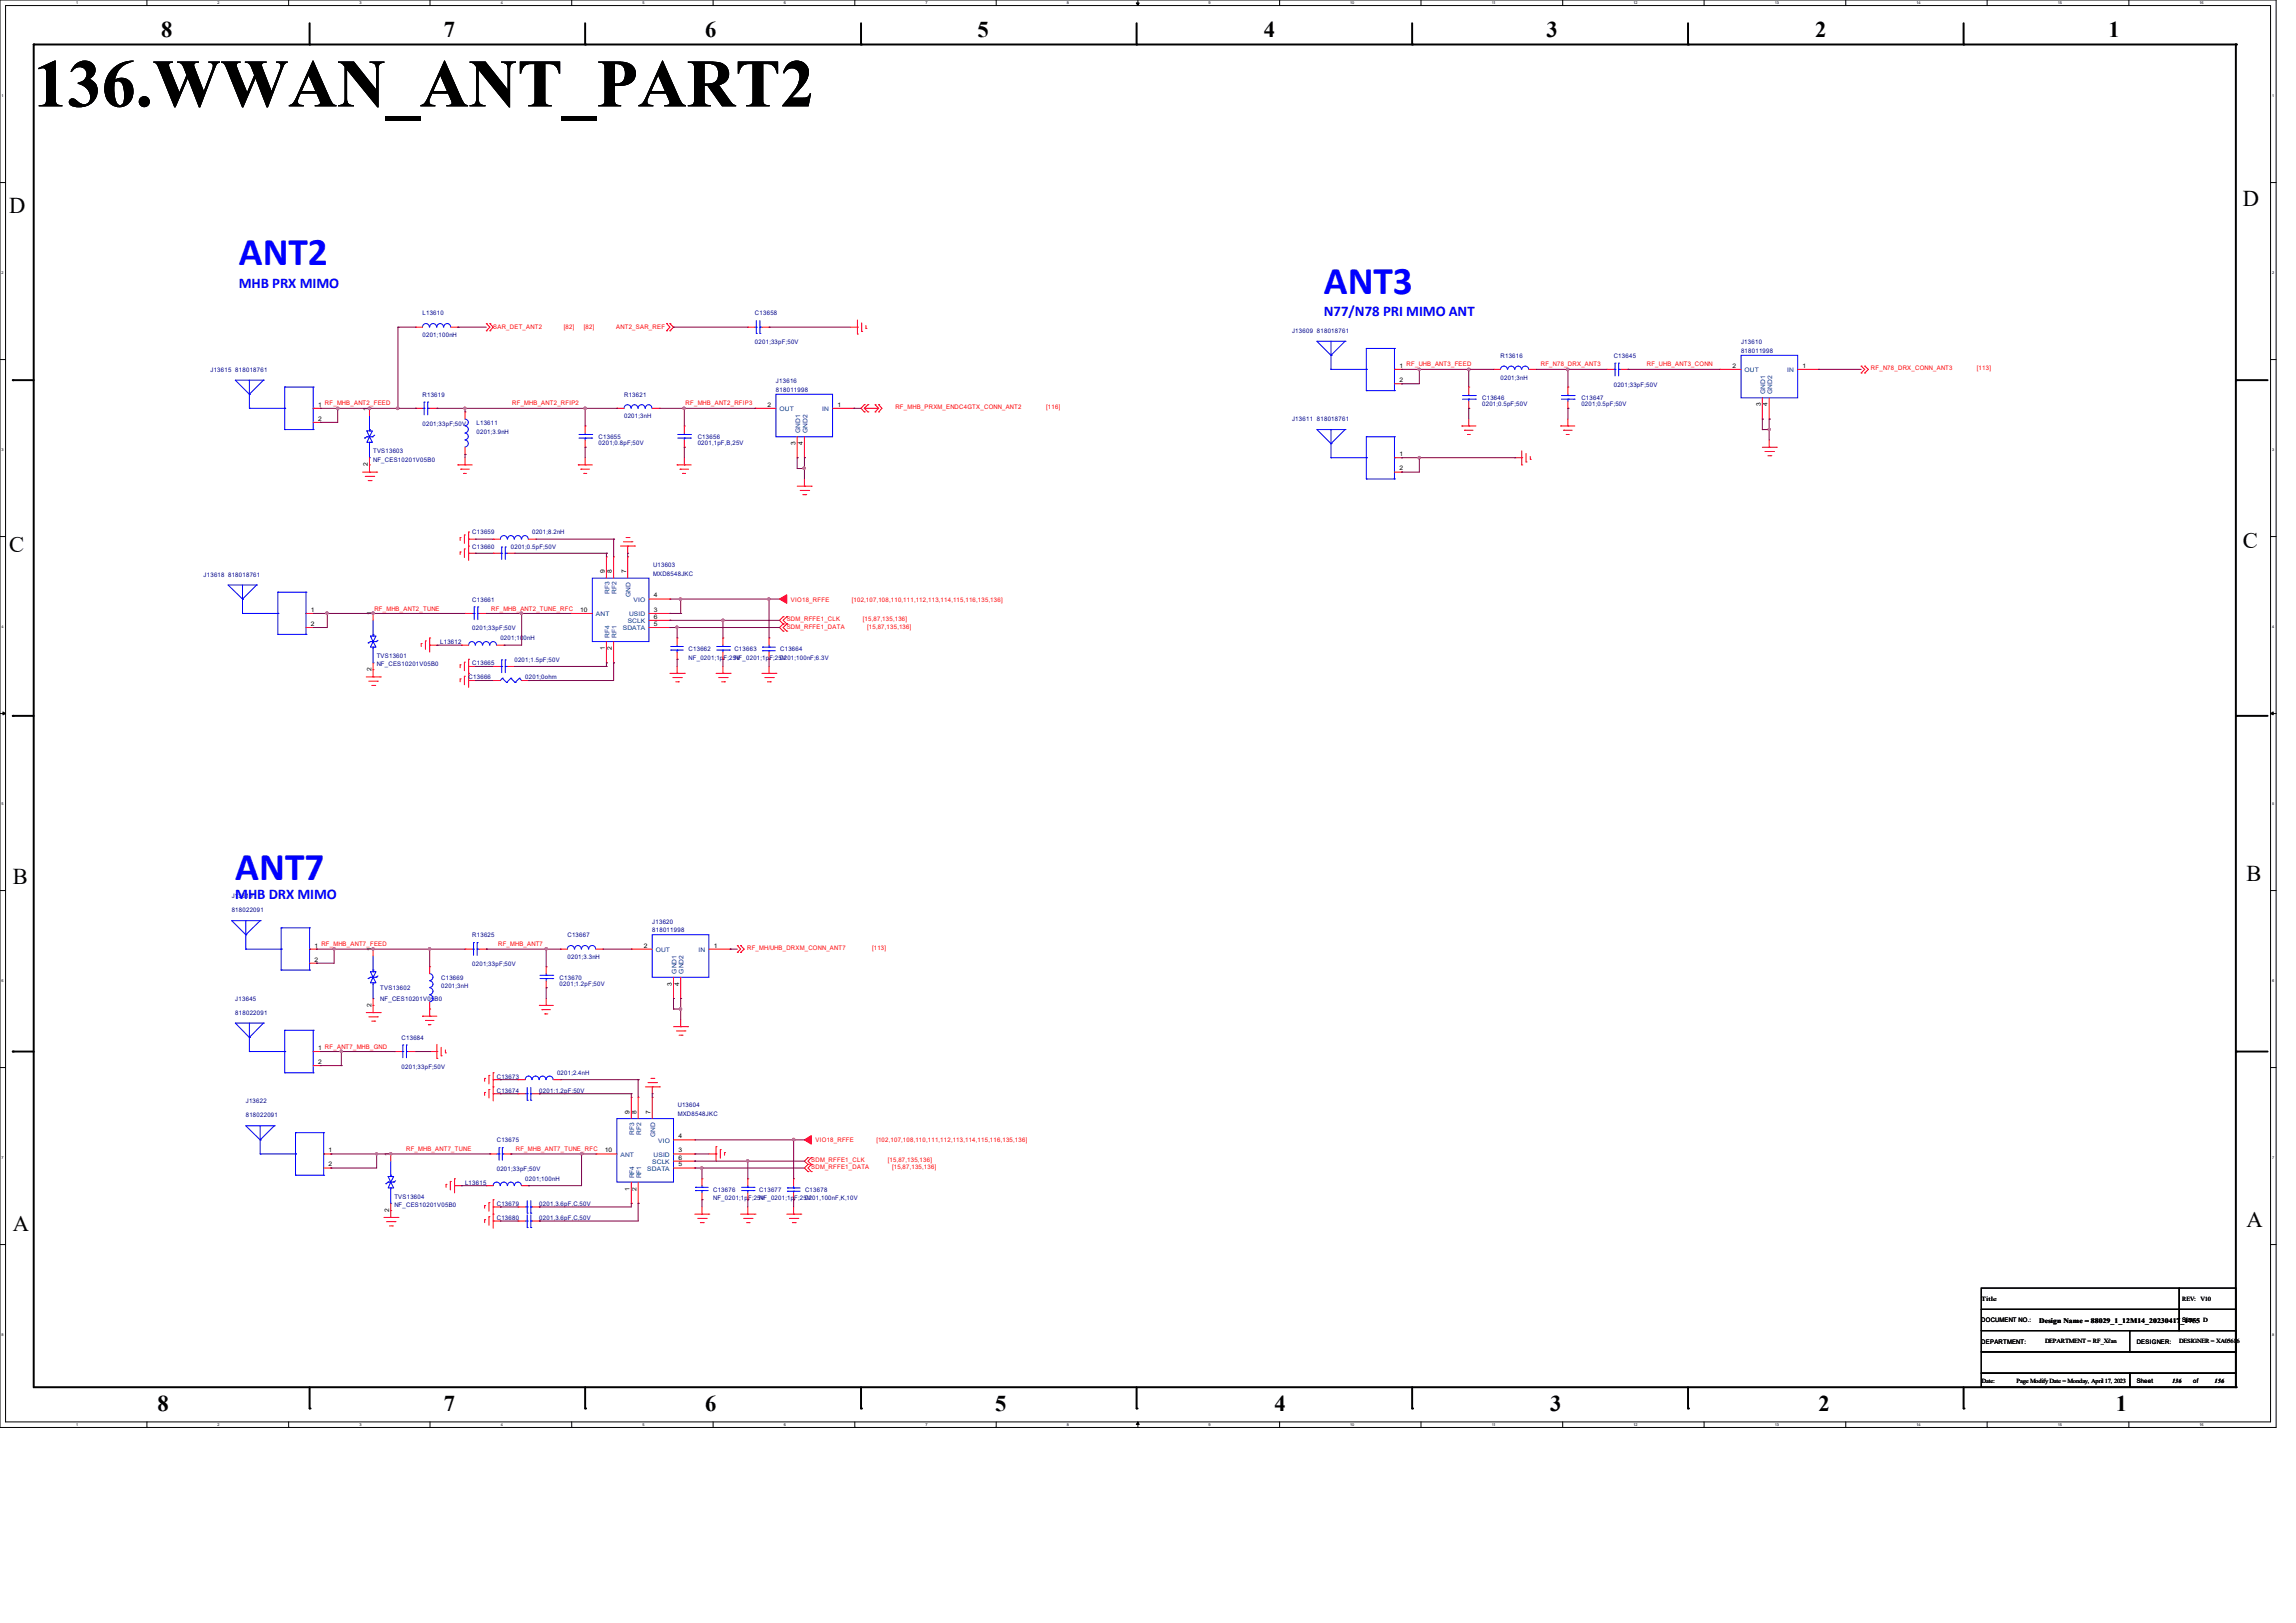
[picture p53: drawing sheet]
<svg xmlns="http://www.w3.org/2000/svg" width="297mm" height="210mm" viewBox="0 0 297 210" stroke-linecap="round" stroke-linejoin="round" font-family="sans-serif">
<defs><g id="words">
<text font-size="8.8" x="4.4" y="13.8">136.WWAN_ANT_PART2</text>
<g font-size="5.1" fill="#00f">
<text x="30.9" y="34.3">ANT2</text>
<text x="171.2" y="38">ANT3</text>
<text x="30.4" y="113.9">ANT7</text>
</g>
<g font-size="2.9">
<text x="20.8" y="4.7">8</text>
<text x="57.4" y="4.7">7</text>
<text x="91.2" y="4.7">6</text>
<text x="126.4" y="4.7">5</text>
<text x="163.5" y="4.7">4</text>
<text x="200.1" y="4.7">3</text>
<text x="234.8" y="4.7">2</text>
<text x="272.8" y="4.7">1</text>
<text x="1.2" y="27.5">D</text>
<text x="290.1" y="26.6">D</text>
<text x="1.2" y="71.4">C</text>
<text x="290.1" y="71">C</text>
<text x="290.6" y="114">B</text>
<text x="1.7" y="114.4">B</text>
<text x="1.7" y="159.2">A</text>
<text x="290.6" y="158.8">A</text>
<text x="20.4" y="182.6">8</text>
<text x="57.4" y="182.6">7</text>
<text x="91.2" y="182.6">6</text>
<text x="128.7" y="182.6">5</text>
<text x="164.8" y="182.6">4</text>
<text x="200.5" y="182.6">3</text>
<text x="235.2" y="182.6">2</text>
<text x="273.7" y="182.6">1</text>
</g>
<g font-size="1.9" fill="#00f">
<text x="30.9" y="37.3">MHB PRX MIMO</text>
<text x="171.2" y="40.9">N77/N78 PRI MIMO ANT</text>
<text x="30.4" y="116.4">MHB DRX MIMO</text>
</g>
<g font-size=".9">
<text x="263.8" y="171.2">Design Name = 88029_1_12M14_20230417</text>
<text x="282.1" y="171.2">_S1iiiz7e55 D</text>
<text x="282.1" y="171.2">_S1z7e55 D</text>
</g>
<g font-size=".8" fill="#000080">
<text x="54.7" y="40.8">L13610</text>
<text x="97.7" y="40.8">C13658</text>
<text x="54.7" y="43.6">0201;100nH</text>
<text x="97.7" y="44.5">0201;33pF;50V</text>
<text x="167.1" y="43.1">J13609</text>
<text x="170.3" y="43.1">818018761</text>
<text x="194.1" y="46.3">R13616</text>
<text x="208.7" y="46.3">C13645</text>
<text x="225.2" y="44.5">J13610</text>
<text x="225.2" y="45.6">818011998</text>
<text x="27.2" y="48.1">J13615</text>
<text x="30.4" y="48.1">818018761</text>
<text x="54.7" y="51.3">R13619</text>
<text x="80.7" y="51.3">R13621</text>
<text x="100.4" y="49.6">J13616</text>
<text x="100.4" y="50.7">818011998</text>
<text x="191.7" y="51.8">C13646</text>
<text x="191.7" y="52.6">0201;0.5pF;50V</text>
<text x="194.1" y="49.1">0201;3nH</text>
<text x="204.6" y="51.8">C13647</text>
<text x="204.6" y="52.6">0201;0.5pF;50V</text>
<text x="208.7" y="50">0201;33pF;50V</text>
<text x="48.3" y="58.6">TVS13603</text>
<text x="48.3" y="59.7">NF_CES10201V05B0</text>
<text x="54.7" y="55.1">0201;33pF;50V</text>
<text x="61.6" y="55">L13611</text>
<text x="61.6" y="56.1">0201;3.9nH</text>
<text x="77.4" y="56.8">C13655</text>
<text x="77.4" y="57.6">0201;0.8pF;50V</text>
<text x="80.7" y="54.1">0201;3nH</text>
<text x="90.3" y="56.8">C13656</text>
<text x="90.3" y="57.6">0201,1pF,B,25V</text>
<text x="167.1" y="54.5">J13611</text>
<text x="170.3" y="54.5">818018761</text>
<text x="61.1" y="71">C13660</text>
<text x="61.1" y="69.1">C13659</text>
<text x="66.1" y="71">0201;0.5pF;50V</text>
<text x="68.8" y="69.1">0201;8.2nH</text>
<text x="26.3" y="74.6">J13618</text>
<text x="29.5" y="74.6">818018761</text>
<text x="61.1" y="77.9">C13661</text>
<text x="84.5" y="73.4">U13603</text>
<text x="84.5" y="74.5">MXD8548JKC</text>
<text x="56.9" y="83.3">L13612</text>
<text x="61.1" y="81.6">0201;33pF;50V</text>
<text x="64.7" y="82.8">0201;10</text>
<text x="67.7" y="82.8">0nH</text>
<text x="48.7" y="85.1">TVS13601</text>
<text x="48.7" y="86.2">NF_CES10201V05B0</text>
<text x="60.6" y="87.9">C13666</text>
<text x="61.1" y="86.1">C13665</text>
<text x="66.5" y="85.6">0201;1.5pF;50V</text>
<text x="67.9" y="87.9">0201;0ohm</text>
<text x="89.1" y="84.2">C13662</text>
<text x="89.1" y="85.3">NF_0201;1pF;25NVF_0201;1pF;250V201;100nF;6.3V</text>
<text x="95" y="84.2">C13663</text>
<text x="100.9" y="84.2">C13664</text>
<text x="30" y="116.2">J13619</text>
<text x="30" y="118.1">818022091</text>
<text x="84.4" y="119.5">J13620</text>
<text x="61.1" y="121.3">R13625</text>
<text x="61.1" y="125">0201;33pF;50V</text>
<text x="73.4" y="121.3">C13667</text>
<text x="73.4" y="124.1">0201;3.3nH</text>
<text x="84.4" y="120.6">818011998</text>
<text x="30.4" y="129.5">J13645</text>
<text x="30.4" y="131.3">818022091</text>
<text x="49.2" y="128.1">TVS13602</text>
<text x="49.2" y="129.5">NF_CES10201V05B0</text>
<text x="57.1" y="126.7">C13669</text>
<text x="57.1" y="127.8">0201;3nH</text>
<text x="72.4" y="126.7">C13670</text>
<text x="72.4" y="127.6">0201;1.2pF;50V</text>
<text x="51.9" y="134.5">C13684</text>
<text x="31.8" y="142.7">J13622</text>
<text x="51.9" y="138.3">0201;33pF;50V</text>
<text x="64.3" y="139.6">C13673</text>
<text x="64.3" y="141.4">C13674</text>
<text x="69.8" y="141.4">0201;1.2pF;50V</text>
<text x="72.1" y="139.1">0201;2.4nH</text>
<text x="87.7" y="143.3">U13604</text>
<text x="31.8" y="144.6">818022091</text>
<text x="64.3" y="147.8">C13675</text>
<text x="87.7" y="144.4">MXD8548JKC</text>
<text x="51" y="155.1">TVS13604</text>
<text x="60.2" y="153.3">L13615</text>
<text x="64.3" y="156">C13679</text>
<text x="64.3" y="151.6">0201;33pF;50V</text>
<text x="67.9" y="152.8">0201;100nH</text>
<text x="69.8" y="156">0201,3.6pF,C,50V</text>
<text x="92.2" y="154.2">C13676</text>
<text x="92.2" y="155.3">NF_0201;1pF;25NVF_0201;1pF;250V201,100nF,K,10V</text>
<text x="98.2" y="154.2">C13677</text>
<text x="104.1" y="154.2">C13678</text>
<text x="51" y="156.2">NF_CES10201V05B0</text>
<text x="64.3" y="157.9">C13680</text>
<text x="69.8" y="157.9">0201,3.6pF,C,50V</text>
</g>
<g font-size=".8" fill="#f00">
<text x="63.8" y="42.5">SAR_DET_ANT2</text>
<text x="72.9" y="42.5">[82]</text>
<text x="75.5" y="42.5">[82]</text>
<text x="79.7" y="42.5">ANT2_SAR_REF</text>
<text x="199.3" y="47.4">RF_N78_DRX_ANT3</text>
<text x="213" y="47.4">RF_UHB_ANT3_CONN</text>
<text x="242" y="47.9">RF_N78_DRX_CONN_ANT3</text>
<text x="255.7" y="47.9">[113]</text>
<text x="66.3" y="52.5">RF_MHB_ANT2_RFIP2</text>
<text x="88.7" y="52.5">RF_MHB_ANT2_RFIP3</text>
<text x="115.8" y="53">RF_MHB_PRXM_ENDC4GTX_CONN_ANT2</text>
<text x="135.3" y="53">[116]</text>
<text x="102.3" y="77.9">VIO18_RFFE</text>
<text x="110.2" y="77.9">[102,107,108,110,111,112,113,114,115,116,135,136]</text>
<text x="48.4" y="79">RF_MHB_ANT2_TUNE</text>
<text x="63.5" y="79">RF_MHB_ANT2_TUNE_RFC</text>
<text x="101.8" y="80.4">SDM_RFFE1_CLK</text>
<text x="101.8" y="81.3">SDM_RFFE1_DATA</text>
<text x="111.6" y="80.4">[15,87,135,136]</text>
<text x="112.2" y="81.3">[15,87,135,136]</text>
<text x="64.4" y="122.4">RF_MHB_ANT7</text>
<text x="96.6" y="122.9">RF_MH/UHB_DRXM_CONN_ANT7</text>
<text x="112.8" y="122.9">[113]</text>
<text x="52.5" y="148.9">RF_MHB_ANT7_TUNE</text>
<text x="66.7" y="148.9">RF_MHB_ANT7_TUNE_RFC</text>
<text x="105.5" y="147.8">VIO18_RFFE</text>
<text x="113.4" y="147.8">[102,107,108,110,111,112,113,114,115,116,135,136]</text>
<text x="104.9" y="150.3">SDM_RFFE1_CLK</text>
<text x="104.9" y="151.3">SDM_RFFE1_DATA</text>
<text x="114.9" y="150.3">[15,87,135,136]</text>
<text x="115.4" y="151.3">[15,87,135,136]</text>
</g>
<g font-size=".8">
<text x="181" y="47.6">1 RF_UHB_ANT3_FEED</text>
<text x="224.1" y="47.6">2</text>
<text x="233.2" y="47.6">1</text>
<text x="41.1" y="52.6">1 RF_MHB_ANT2_FEED</text>
<text x="47.6" y="53.1" transform="rotate(-90 47.6 53.1)">1</text>
<text x="99.3" y="52.6">2</text>
<text x="108.3" y="52.6">1</text>
<text x="181" y="49.4">2</text>
<text x="227.8" y="52.6" transform="rotate(-90 227.8 52.6)">3</text>
<text x="228.6" y="52.6" transform="rotate(-90 228.6 52.6)">4</text>
<text x="41.1" y="54.4">2</text>
<text x="102.9" y="57.6" transform="rotate(-90 102.9 57.6)">3</text>
<text x="103.8" y="57.6" transform="rotate(-90 103.8 57.6)">4</text>
<text x="181" y="59">1</text>
<text x="47.6" y="60.3" transform="rotate(-90 47.6 60.3)">2</text>
<text x="181" y="60.9">2</text>
<text x="78.2" y="74.2" transform="rotate(-90 78.2 74.2)">9</text>
<text x="79.2" y="74.2" transform="rotate(-90 79.2 74.2)">8</text>
<text x="81" y="74.2" transform="rotate(-90 81 74.2)">7</text>
<text x="84.6" y="77.3">4</text>
<text x="40.2" y="79.2">1</text>
<text x="40.2" y="81">2</text>
<text x="48" y="79.6" transform="rotate(-90 48 79.6)">1</text>
<text x="75.1" y="79.2">10</text>
<text x="84.6" y="79.2">3</text>
<text x="84.6" y="81">5</text>
<text x="84.6" y="80.1">6</text>
<text x="48" y="86.9" transform="rotate(-90 48 86.9)">2</text>
<text x="78.2" y="84.1" transform="rotate(-90 78.2 84.1)">1</text>
<text x="79.2" y="84.1" transform="rotate(-90 79.2 84.1)">2</text>
<text x="40.7" y="122.6">1 RF_MHB_ANT7_FEED</text>
<text x="40.7" y="124.4">2</text>
<text x="48" y="123.1" transform="rotate(-90 48 123.1)">1</text>
<text x="83.3" y="122.6">2</text>
<text x="92.3" y="122.6">1</text>
<text x="48" y="130.3" transform="rotate(-90 48 130.3)">2</text>
<text x="86.9" y="127.6" transform="rotate(-90 86.9 127.6)">3</text>
<text x="87.8" y="127.6" transform="rotate(-90 87.8 127.6)">4</text>
<text x="41.1" y="135.8">1 RF_ANT7_MHB_GND</text>
<text x="41.1" y="137.7">2</text>
<text x="42.5" y="149.1">1</text>
<text x="50.3" y="149.6" transform="rotate(-90 50.3 149.6)">1</text>
<text x="78.2" y="149.1">10</text>
<text x="81.4" y="144.1" transform="rotate(-90 81.4 144.1)">9</text>
<text x="82.3" y="144.1" transform="rotate(-90 82.3 144.1)">8</text>
<text x="84.2" y="144.1" transform="rotate(-90 84.2 144.1)">7</text>
<text x="87.8" y="149.1">3</text>
<text x="87.8" y="147.3">4</text>
<text x="42.5" y="150.9">2</text>
<text x="81.4" y="154.1" transform="rotate(-90 81.4 154.1)">1</text>
<text x="82.3" y="154.1" transform="rotate(-90 82.3 154.1)">2</text>
<text x="87.8" y="150.9">5</text>
<text x="87.8" y="150">6</text>
<text x="50.3" y="156.8" transform="rotate(-90 50.3 156.8)">2</text>
<text x="256.3" y="168.3">Title</text>
<text x="256.3" y="171.1">DOCUMENT NO.:</text>
<text x="256.3" y="173.9">DEPARTMENT:</text>
<text x="264.5" y="173.8">DEPARTMENT = RF_Xi'an</text>
<text x="276.4" y="173.9">DESIGNER:</text>
<text x="281.9" y="173.8">DESIGNER = XA0561</text>
<text x="282.3" y="168.3">REV:</text>
<text x="284.6" y="168.3">V10</text>
<text x="289.3" y="173.8">6</text>
<text x="256.4" y="178.9">Date:</text>
<text x="260.9" y="178.9">Page Modify Date = Monday, April 17, 2023</text>
<text x="276.4" y="179">Sheet</text>
<text x="281" y="178.9">136</text>
<text x="283.7" y="179">of</text>
<text x="286.5" y="178.9">156</text>
</g>
<g font-size=".8" fill="#004080">
<text x="100.8" y="53.2">OUT</text>
<text x="106.3" y="53.2">IN</text>
<text x="225.7" y="48.2">OUT</text>
<text x="228.3" y="51" transform="rotate(-90 228.3 51)">GND1</text>
<text x="229.2" y="51" transform="rotate(-90 229.2 51)">GND2</text>
<text x="231.2" y="48.2">IN</text>
<text x="103.5" y="56" transform="rotate(-90 103.5 56)">GND1</text>
<text x="104.4" y="56" transform="rotate(-90 104.4 56)">GND2</text>
<text x="78.8" y="76.9" transform="rotate(-90 78.8 76.9)">RF3</text>
<text x="79.8" y="76.9" transform="rotate(-90 79.8 76.9)">RF2</text>
<text x="81.6" y="77.2" transform="rotate(-90 81.6 77.2)">GND</text>
<text x="82" y="77.9">VIO</text>
<text x="77.1" y="79.8">ANT</text>
<text x="78.8" y="82.5" transform="rotate(-90 78.8 82.5)">RF4</text>
<text x="79.8" y="82.5" transform="rotate(-90 79.8 82.5)">RF1</text>
<text x="80.6" y="81.6">SDATA</text>
<text x="81.2" y="80.6">SCLK</text>
<text x="81.4" y="79.8">USID</text>
<text x="84.8" y="123.2">OUT</text>
<text x="87.5" y="126" transform="rotate(-90 87.5 126)">GND1</text>
<text x="88.4" y="126" transform="rotate(-90 88.4 126)">GND2</text>
<text x="90.3" y="123.2">IN</text>
<text x="80.3" y="149.7">ANT</text>
<text x="82" y="146.8" transform="rotate(-90 82 146.8)">RF3</text>
<text x="82.9" y="146.8" transform="rotate(-90 82.9 146.8)">RF2</text>
<text x="84.5" y="149.7">USID</text>
<text x="84.8" y="147.2" transform="rotate(-90 84.8 147.2)">GND</text>
<text x="85.1" y="147.9">VIO</text>
<text x="82" y="152.5" transform="rotate(-90 82 152.5)">RF4</text>
<text x="82.9" y="152.5" transform="rotate(-90 82.9 152.5)">RF1</text>
<text x="83.7" y="151.5">SDATA</text>
<text x="84.4" y="150.6">SCLK</text>
</g>
<g font-size=".5">
<text x="9.9" y=".6">1</text>
<text x="28.2" y=".6">2</text>
<text x="46.5" y=".6">3</text>
<text x="64.8" y=".6">4</text>
<text x="83.1" y=".6">5</text>
<text x="101.4" y=".6">6</text>
<text x="119.7" y=".6">7</text>
<text x="138" y=".6">8</text>
<text x="156.3" y=".6">9</text>
<text x="174.7" y=".6">10</text>
<text x="193" y=".6">11</text>
<text x="211.3" y=".6">12</text>
<text x="229.6" y=".6">13</text>
<text x="247.9" y=".6">14</text>
<text x="266.2" y=".6">15</text>
<text x="284.5" y=".6">16</text>
<text x=".2" y="12.6">1</text>
<text x="293.9" y="12.6">1</text>
<text x=".2" y="35.5">2</text>
<text x="293.9" y="35.5">2</text>
<text x=".2" y="58.4">3</text>
<text x="293.9" y="58.4">3</text>
<text x=".2" y="81.3">4</text>
<text x="293.9" y="81.3">4</text>
<text x=".2" y="104.2">5</text>
<text x="293.9" y="104.2">5</text>
<text x=".2" y="127.1">6</text>
<text x="293.9" y="127.1">6</text>
<text x=".2" y="150">7</text>
<text x="293.9" y="150">7</text>
<text x=".2" y="172.9">8</text>
<text x="293.9" y="172.9">8</text>
<text x="9.9" y="184.5">1</text>
<text x="28.2" y="184.5">2</text>
<text x="46.5" y="184.5">3</text>
<text x="64.8" y="184.5">4</text>
<text x="83.1" y="184.5">5</text>
<text x="101.4" y="184.5">6</text>
<text x="119.7" y="184.5">7</text>
<text x="138" y="184.5">8</text>
<text x="156.3" y="184.5">9</text>
<text x="174.7" y="184.5">10</text>
<text x="193" y="184.5">11</text>
<text x="211.3" y="184.5">12</text>
<text x="229.6" y="184.5">13</text>
<text x="247.9" y="184.5">14</text>
<text x="266.2" y="184.5">15</text>
<text x="284.5" y="184.5">16</text>
</g>
</g></defs>
<g fill="none" stroke="#000" stroke-width=".13">
<path d="M0 0h294.4v184.7h-294.4zM.7 .7h293v183.3h-293zM19 0v.7M37.3 0v.7M55.6 0v.7M74 0v.7M92.2 0v.7M110.6 0v.7M128.9 0v.7M147 .4h.4l-.2 .3zM147.2 0v.7M165.5 0v.7"/>
<path d="M183.8 0v.7M202.1 0v.7M220.4 0v.7M238.8 0v.7M257 0v.7M275.4 0v.7M0 23.6h.7M293.7 23.6h.7M0 46.5h.7M293.7 46.5h.7M0 69.4h.7M293.7 69.4h.7"/>
<path d="M0 92.3h.7M.4 92.1l.3 .2-.3 .2zM293.7 92.3l.3-.2v.4zM293.7 92.3h.7M0 115.2h.7M293.7 115.2h.7M0 138.1h.7M293.7 138.1h.7M0 161h.7M293.7 161h.7M19 184v.7M37.3 184v.7"/>
<path d="M55.6 184v.7M74 184v.7M92.2 184v.7M110.6 184v.7M128.9 184v.7M147.2 184l.2 .3h-.4zM147.2 184v.7M165.5 184v.7M183.8 184v.7M202.1 184v.7M220.4 184v.7M238.8 184v.7"/>
<path d="M257 184v.7M275.4 184v.7"/>
</g>
<path d="M147 .4h.4l-.2 .3zM.4 92.1l.3 .2-.3 .2zM293.7 92.3l.3-.2v.4zM147.2 184l.2 .3h-.4z" fill="#000"/>
<g fill="none" stroke="#000" stroke-width=".25">
<path d="M4.4 5.8h.1M4.4 5.8h284.8M4.4 5.8v173.7h284.8M40 5.8h.1M40 3v2.8M75.7 5.8h.1M75.7 3v2.8M111.4 5.8h.1M111.4 3v2.8M147 5.8h.1M147 3v2.8M182.7 5.8h.1"/>
<path d="M182.7 3v2.8M218.4 5.8h.1M218.4 3v2.8M254 5.8h.1M254 3v2.8M289.2 5.8h.1M289.2 5.8v173.7M1.7 49.2h.1M1.7 49.2h2.7M289.2 49.2h.1M289.2 49.2h4.1M1.7 92.6h.1"/>
<path d="M1.7 92.6h2.7M289.2 92.6h.1M289.2 92.6h4.1M1.7 136.1h.1M1.7 136.1h2.7M289.2 136.1h.1M289.2 136.1h4.1M40 179.5v2.7M75.7 179.5v2.7M111.4 179.5v2.7M147 179.5v2.7M182.7 179.5v2.7"/>
<path d="M218.4 179.5v2.7M254 179.5v2.7M289.2 179.5h.1M40 182.2h.1M75.7 182.2h.1M111.4 182.2h.1M147 182.2h.1M182.7 182.2h.1M218.4 182.2h.1M254 182.2h.1"/>
</g>
<g fill="none" stroke="#f00" stroke-width=".13">
<path d="M60.2 59.2v1M75.7 59.2v1M88.5 59.2v1M110 42.3h.9M110.9 42.3h.1M110.9 43.2h.1M110.9 41.4v1.8M111.5 42.9h.1M111.5 41.8v1.1M112 42.5h.1M112 42.1v.4M189.1 55.1h.1"/>
<path d="M189.1 55.1h1.8M189.4 55.7h.1M189.4 55.7h1.1M189.8 56.2h.1M189.8 56.2h.4M190 55.1h.1M190 54.2v.9M196 59.2h.8M196.8 59.2h.1M196.8 58.3v1.9M197.4 59.8h.1M197.4 58.7v1.1"/>
<path d="M198 59.4h.1M198 59.1v.3M201.9 55.1h.1M201.9 55.1h1.8M202.3 55.7h.1M202.3 55.7h1.1M202.6 56.2h.1M202.6 56.2h.4M202.8 55.1h.1M202.8 54.2v.9M228 57.9h1.8M228.3 58.4h1.1"/>
<path d="M228.7 59h.4M228.9 57.9h.1M228.9 56.9v1M229.1 59h.1M229.4 58.4h.1M229.8 57.9h.1M46.9 61.1h1.8M47.2 61.6h1.1M47.6 62.2h.4M47.8 61.1h.1M47.8 60.2v.9M48 62.2h.1"/>
<path d="M48.3 61.6h.1M48.7 61.1h.1M59.2 60.2h.1M59.2 60.2h1.9M59.5 69.6h.1M59.5 71.4h.1M59.5 69.6v.3M59.5 71.4v.4M59.6 60.7h.1M59.6 60.7h1.1M60 61.3h.1M60 61.3h.3"/>
<path d="M60.1 69.2h.1M60.1 71h.1M60.1 69.2v1.1M60.1 71v1.1M60.2 60.2h.1M60.6 69.8h.1M60.6 68.8h.1M60.6 71.6h.1M60.6 70.7h.1M60.6 69.8h.9M60.6 68.8v3.7M60.6 71.6h.9"/>
<path d="M74.8 60.2h.1M74.8 60.2h1.8M75.1 60.7h.1M75.1 60.7h1.1M75.5 61.3h.1M75.5 61.3h.4M75.7 60.2h.1M80.3 70.7h1.8M80.6 70.1h1.1M81 69.6h.4M81.2 70.7h.1M81.2 70.7v.9"/>
<path d="M81.4 69.6h.1M81.7 70.1h.1M82.1 70.7h.1M87.6 60.2h.1M87.6 60.2h1.8M88 60.7h.1M88 60.7h1.1M88.3 61.3h.1M88.3 61.3h.4M88.5 60.2h.1M103.1 62.9h1.8M103.5 63.5h1.1"/>
<path d="M103.8 64h.4M104.1 62.9h.1M104.1 62v.9M104.2 64h.1M104.6 63.5h.1M104.9 62.9h.1M196.8 60.2h.1M47.4 87.6h1.8M47.7 88.1h1.1M48.1 88.7h.4M48.3 87.6h.1M48.3 86.7v.9"/>
<path d="M48.5 88.7h.1M48.8 88.1h.1M49.2 87.6h.1M54.5 83.3h.1M54.5 83.3v.4M55 82.9h.1M55 82.9v1.1M55.6 83.5h.1M55.6 82.5h.1M55.6 83.5h.9M55.6 82.5v1.9M59.5 86h.1"/>
<path d="M59.5 87.8h.1M59.5 86v.4M59.5 87.8v.4M60.1 85.7h.1M60.1 87.5h.1M60.1 85.7v1.1M60.1 87.5v1.1M60.6 86.2h.1M60.6 85.3h.1M60.6 88.1h.1M60.6 87.1h.1M60.6 85.3v3.6"/>
<path d="M60.6 86.2h.9M60.6 88.1h.9M86.7 87.1h1.8M87 87.7h1.1M87.4 88.2h.4M87.6 87.1h.1M87.6 86.2v.9M87.8 88.2h.1M88.1 87.7h.1M88.5 87.1h.1M92.6 87.1h1.8M93 87.7h1.1"/>
<path d="M93.3 88.2h.4M93.5 87.1h.1M93.5 86.2v.9M93.7 88.2h.1M94.1 87.7h.1M94.4 87.1h.1M98.6 87.1h1.8M98.9 87.7h1.1M99.3 88.2h.4M99.5 87.1h.1M99.5 86.2v.9M99.7 88.2h.1"/>
<path d="M100 87.7h.1M100.4 87.1h.1M47.4 131h1.8M47.7 131.6h1.1M48.1 132.1h.4M48.3 131h.1M48.3 130.1v.9M48.5 132.1h.1M48.8 131.6h.1M49.2 131h.1M54.7 131.5h.1M54.7 131.5h1.8"/>
<path d="M55 132h.1M55 132h1.1M55.4 132.6h.1M55.4 132.6h.4M55.6 131.5h.1M55.6 130.6v.9M55.6 136.1h.9M56.5 136.1h.1M56.5 136.9h.1M56.5 135.1v1.8M57.1 136.6h.1M57.1 135.5v1.1"/>
<path d="M57.6 136.2h.1M57.6 135.8v.4M62.7 139.5h.1M62.7 139.5v.4M63.2 139.1h.1M63.2 139.1v1.2M63.8 139.7h.1M63.8 138.8h.1M63.8 139.7h.9M63.8 138.8v3.7M69.8 130.1h.1M69.8 130.1h1.8"/>
<path d="M70.1 130.6h.1M70.1 130.6h1.1M70.5 131.2h.1M70.5 131.2h.4M70.7 130.1h.1M70.7 129.2v.9M84.2 139.5h.4M84.6 139.5h.1M87.1 132.8h1.8M87.5 133.4h1.1M87.8 133.9h.4M88.1 132.8h.1"/>
<path d="M88.1 132v.8M88.2 133.9h.1M88.6 133.4h.1M88.9 132.8h.1M49.7 157.5h1.8M50 158.1h1.1M50.4 158.6h.4M50.5 157.5h.1M50.5 156.6v.9M50.8 158.6h.1M51.1 158.1h.1M51.5 157.5h.1"/>
<path d="M57.7 153.2h.1M57.7 153.2v.4M58.3 152.9h.1M58.3 152.9v1.1M58.8 153.4h.1M58.8 152.5h.1M58.8 153.4h.9M58.8 152.5v1.8M62.7 141.4h.1M62.7 156h.1M62.7 157.8h.1M62.7 141.4v.3"/>
<path d="M62.7 156v.3M62.7 157.8v.4M63.2 141h.1M63.2 155.6h.1M63.2 157.4h.1M63.2 141v1.1M63.2 155.6v1.1M63.2 157.4v1.1M63.8 141.5h.1M63.8 140.6h.1M63.8 156.2h.1M63.8 155.2h.1"/>
<path d="M63.8 158h.1M63.8 157.1h.1M63.8 155.2v3.7M63.8 141.5h.9M63.8 156.2h.9M63.8 158h.9M83.5 140.6h1.8M83.8 140.1h1.1M84.4 140.6h.1M84.4 140.6v.9M84.9 140.1h.1M85.3 140.6h.1"/>
<path d="M89.9 157.1h1.8M90.3 157.6h1.1M90.6 158.2h.4M90.8 157.1h.1M90.8 156.2v.9M91 158.2h.1M91.4 157.6h.1M91.7 157.1h.1M91.7 149.3h.9M92.6 149.3h.1M92.6 148.4h.1M92.6 148.4v1.8"/>
<path d="M93.2 148.8h.1M93.2 148.8v1.1M93.7 149.1h.1M93.7 149.1v.4M95.8 157.1h1.9M96.2 157.6h1.1M96.6 158.2h.3M96.7 157.1h.1M96.7 156.2v.9M96.9 158.2h.1M97.3 157.6h.1M97.7 157.1h.1"/>
<path d="M101.8 157.1h1.8M102.1 157.6h1.1M102.5 158.2h.4M102.7 157.1h.1M102.7 156.2v.9M102.9 158.2h.1M103.2 157.6h.1M103.6 157.1h.1"/>
</g>
<path d="M100.8 77.5l1-.5v1.1z" fill-rule="evenodd" fill="#f00"/>
<g fill="none" stroke="#f00" stroke-width=".13">
<path d="M100.8 77.5l1-.5v1.1zM101.3 79.8h.1M101.3 79.8l-.5 .5 .5 .4M101.8 79.8h.1M101.8 79.8l-.5 .5 .5 .4M101.3 80.7h.1M101.3 81.7h.1M101.3 80.7l-.5 .5 .5 .5M101.8 80.7h.1M101.8 81.7h.1M101.8 80.7l-.5 .5 .5 .5M95.4 123.2h.1"/>
<path d="M95.4 122.3h.1M95.4 122.3l.4 .5-.4 .4M95.8 123.2h.1M95.8 122.3h.1M95.8 122.3l.5 .5-.5 .4"/>
</g>
<path d="M104.1 147.5l.8-.6v1.1z" fill-rule="evenodd" fill="#f00"/>
<g fill="none" stroke="#f00" stroke-width=".13">
<path d="M40.5 52.8h.9M40.5 54.7h.9M41.4 52.8h.1M41.4 54.7h.1M47.8 52.8h.1M47.8 52.8v1M47.8 59.2v1M53.8 42.3h.1M53.8 52.8h.1M53.8 52.8h.9M53.8 42.3h.9M55.6 52.8h.9"/>
<path d="M56.5 52.8h.1M58.3 42.3h.9M59.2 42.3h.1M60.2 53.3h.1M60.2 58.8h.1M60.2 53.3v.9M60.2 57.9v.9M62.9 42.8h.1M62.9 41.9h.1M62.9 41.9l.5 .4-.5 .5M63.4 42.8h.1M63.4 41.9h.1"/>
<path d="M63.4 41.9l.4 .4-.4 .5M75.7 55.1h.1M75.7 57.9h.1M75.7 55.1v.9M75.7 56.9v1M79.8 52.8h.1M79.8 52.8h.9M84.4 52.8h.9M85.3 52.8h.1M86.2 42.8h.1M86.2 41.9h.1M86.2 41.9l.5 .4-.5 .5"/>
<path d="M86.7 41.9h.1M86.7 42.8h.1M86.7 41.9l.4 .4-.4 .5M88.5 55.1h.1M88.5 57.9h.1M88.5 55.1v.9M88.5 56.9v1M96.7 42.3h.1M96.7 42.3h1M97.7 52.8h.1M97.7 52.8h2.7M98.6 42.3h.9"/>
<path d="M99.5 42.3h.1M103.1 59.2h.1M103.1 56.5v2.7M104.1 59.2h.1M104.1 56.5v2.7M107.7 52.8h2.7M110.4 52.8h.1M111.8 53.3h.1M111.8 52.4h.1M111.8 52.8h.1M111.8 52.4l-.4 .4 .4 .5M111.8 52.8l.5 .5"/>
<path d="M111.8 52.8h1.9M112.3 52.4h.1M112.3 53.3h.1M112.3 52.4l-.5 .4M113.2 53.3h.1M113.2 52.4h.1M113.2 52.4l.5 .4M113.7 52.4h.1M113.7 53.3h.1M113.7 52.4l.4 .4-.4 .5M113.7 52.8l-.5 .5M180.4 47.8h.9"/>
<path d="M180.4 59.2h.9M180.4 49.7h.9M181.3 59.2h.1M181.3 47.8h.1M181.3 49.7h.1M190 50.1h.1M190 52.8h.1M190 50.1v.9M190 51.9v.9M193.2 47.8h.1M193.2 47.8h.9M197.8 47.8h.9"/>
<path d="M198.7 47.8h.1M202.8 50.1h.1M202.8 52.8h.1M202.8 50.1v.9M202.8 51.9v.9M207.8 47.8h.1M207.8 47.8h.9M209.7 47.8h.9M210.6 47.8h.1M222.5 47.8h.1M222.5 47.8h2.7M228 54.2h.1"/>
<path d="M228 51.5v2.7M228.9 54.2h.1M228.9 51.5v2.7M232.5 47.8h2.7M235.2 47.8h.1M240.7 48.3h.1M240.7 47.4h.1M240.7 47.4l.5 .4-.5 .5M241.2 48.3h.1M241.2 47.4h.1M241.2 47.4l.5 .4-.5 .5M39.6 79.4h.9"/>
<path d="M40.5 79.4h.1M47.8 60.2h.1M48.3 79.4h.1M48.3 79.4v.9M60.2 79.4h.1M60.2 79.4h.9M62 79.4h.9M62.9 79.4h.1M63.8 71.6h.1M63.8 69.8h.1M63.8 71.6h.9M63.8 69.8h.9"/>
<path d="M65.7 71.6h.8M66.5 71.6h.1M68.4 69.8h.9M69.3 69.8h.1M73.9 79.4h.1M73.9 79.4h2.7M78.4 72.1h.1M78.4 72.1v2.7M79.4 72.1h.1M79.4 72.1v2.7M81.2 72.1h.1M81.2 72.1v2.7"/>
<path d="M83.9 79.4h2.8M83.9 77.5h2.8M86.7 79.4h.1M86.7 77.5h.1M180.4 61.1h.9M181.3 61.1h.1M39.6 81.2h.9M40.5 81.2h.1M48.3 86.7h.1M48.3 85.8v.9M59.7 83.5h.1M59.7 83.5h.9"/>
<path d="M63.8 86.2h.1M63.8 88.1h.1M63.8 86.2h.9M63.8 88.1h.9M64.3 83.5h.9M65.2 83.5h.1M65.7 86.2h.8M66.5 86.2h.1M67.5 88.1h.9M68.4 88.1h.1M78.4 85.8h.1M78.4 83v2.8"/>
<path d="M79.4 85.8h.1M79.4 83v2.8M83.9 81.2h2.8M83.9 80.3h2.8M86.7 81.2h.1M86.7 80.3h.1M87.6 82.5h.1M87.6 85.3h.1M87.6 82.5v1M87.6 84.4v.9M93.5 82.5h.1M93.5 85.3h.1"/>
<path d="M93.5 82.5v1M93.5 84.4v.9M99.5 85.3h.1M99.5 82.5h.1M99.5 82.5v1M99.5 84.4v.9M40 122.8h.9M40 124.6h.9M40.5 136.1h.9M40.5 137.9h.9M40.9 122.8h.1M40.9 124.6h.1"/>
<path d="M41.4 136.1h.1M41.4 137.9h.1M48.3 122.8h.1M48.3 130.1h.1M48.3 122.8v.9M48.3 129.2v.9M51 136.1h.1M51 136.1h.9M52.8 136.1h1M53.8 136.1h.1M55.6 125.1h.1M55.6 130.6h.1"/>
<path d="M55.6 125.1v.9M55.6 129.7v.9M60.2 122.8h.1M60.2 122.8h.9M62 122.8h.9M62.9 122.8h.1M67 139.7h.1M67 139.7h.9M70.7 125.1h.1M70.7 127.8h.1M70.7 125.1v.9M70.7 126.9v.9"/>
<path d="M71.6 139.7h.9M72.5 122.8h.1M72.5 139.7h.1M72.5 122.8h.9M77.1 122.8h.9M78 122.8h.1M81.7 122.8h.1M81.7 122.8h2.7M87.1 129.2h.1M87.1 126.4v2.8M88.1 129.2h.1M88.1 126.4v2.8"/>
<path d="M91.7 122.8h2.7M94.4 122.8h.1M41.9 149.3h.9M41.9 151.1h.9M42.8 149.3h.1M42.8 151.1h.1M50.5 149.3h.1M50.5 156.6h.1M50.5 149.3v.9M50.5 155.7v.9M62.9 153.4h.1M62.9 153.4h.9"/>
<path d="M63.4 149.3h.1M63.4 149.3h.9M65.2 149.3h.9M66.1 149.3h.1M67 156.2h.1M67 158h.1M67 141.5h.1M67 156.2h.9M67 158h.9M67 141.5h.9M67.5 153.4h.9M68.4 153.4h.1"/>
<path d="M68.8 156.2h1M68.8 158h1M68.8 141.5h1M69.8 156.2h.1M69.8 158h.1M69.8 141.5h.1M77.1 149.3h.1M77.1 149.3h2.7M81.7 155.7h.1M81.7 142h.1M81.7 142v2.7M81.7 153v2.7"/>
<path d="M82.5 155.7h.1M82.5 142h.1M82.5 142v2.7M82.5 153v2.7M84.4 142h.1M84.4 142v2.7M87.1 149.3h2.8M87.1 151.1h2.8M87.1 147.5h2.8M87.1 150.2h2.8M89.9 149.3h.1M89.9 147.5h.1"/>
<path d="M89.9 151.1h.1M89.9 150.2h.1M90.8 152.5h.1M90.8 155.2h.1M90.8 152.5v.9M90.8 154.3v.9M96.7 152.5h.1M96.7 155.2h.1M96.7 152.5v.9M96.7 154.3v.9M102.7 155.2h.1M102.7 152.5h.1"/>
<path d="M102.7 152.5v.9M102.7 154.3v.9M104.1 147.5l.8-.6v1.1zM104.5 150.7h.1M104.5 149.8h.1M104.5 151.6h.1M104.5 149.8l-.4 .4 .4 .5M104.5 150.7l-.4 .4 .4 .5M104.9 149.8h.1M104.9 150.7h.1M104.9 151.6h.1M104.9 149.8l-.4 .4 .4 .5"/>
<path d="M104.9 150.7l-.4 .4 .4 .5"/>
</g>
<path d="M256.3 166.7h25.6v2.7h-25.6zM256.3 169.4h25.6v2.8h-25.6zM256.3 177.7h19.2v1.8h-19.2zM256.3 174.9h32.9v2.8h-32.9zM256.3 172.2h32.9v2.7h-32.9zM275.5 177.7h13.7v1.8h-13.7zM275.5 172.2h13.7v2.7h-13.7zM281.9 166.7h7.3v2.7h-7.3zM281.9 169.4h7.3v2.8h-7.3z" fill="none" stroke="#000" stroke-width=".13"/>
<g fill="none" stroke="#00f" stroke-width=".13">
<path d="M32.3 51h.1M32.3 52.8h.1M32.3 49.2v3.6M32.3 52.8h4.5M34.1 49.2h.1M34.1 49.2h-3.7l1.9 1.8M34.1 49.2l-1.8 1.8M36.8 52.8h.1M36.8 50.1h.1M36.8 55.6h.1M36.8 50.1v5.5M36.8 50.1h3.7"/>
<path d="M36.8 55.6h3.7M40.5 50.1h.1M40.5 55.6h.1M40.5 52.8h.1M40.5 50.1v5.5M47.2 56.7h.1M47.5 56.5h.1M47.5 55.8h.7l-.4 .7zM47.5 56.5h.7M47.5 56.5l-.3 .2M47.8 55.6h.1M47.8 59.2h.1"/>
<path d="M47.8 55.8h.1M47.8 57.2h.1M47.8 56.5l.4 .7h-.7zM47.8 53.8v2M47.8 57.2v2M48.2 56.5h.1M48.5 56.3l-.3 .2M54.7 52.8h.2M54.9 52.8h.1M54.9 52h.1M54.9 52v1.7M55.3 52h.1"/>
<path d="M55.3 52.8h.1M55.3 52.8h.3M55.3 52v1.7M55.5 42.3a.44 .44 0 0 0-.4-.4 .44 .44 0 0 0-.4 .4M56.5 42.3a.44 .44 0 0 0-.5-.4 .44 .44 0 0 0-.4 .4M57.4 42.3a.43 .43 0 0 0-.5-.4 .43 .43 0 0 0-.4 .4M58.3 42.3a.44 .44 0 0 0-.5-.4 .44 .44 0 0 0-.4 .4M60.2 54.2a.42 .42 0 0 1 .4 .5 .42 .42 0 0 1-.4 .4M60.2 55.1a.44 .44 0 0 1 .4 .5 .44 .44 0 0 1-.4 .4M60.2 56a.42 .42 0 0 1 .4 .5 .42 .42 0 0 1-.4 .4M60.2 56.9a.44 .44 0 0 1 .4 .5 .44 .44 0 0 1-.4 .4M74.9 56.7h1.6"/>
<path d="M74.9 56.2h1.6M75.7 56.2h.1M75.7 56.7h.1M75.7 56v.2M75.7 56.7v.2M76.5 56.7h.1M76.5 56.2h.1M81.6 52.8a.44 .44 0 0 0-.4-.4 .44 .44 0 0 0-.5 .4M82.5 52.8a.43 .43 0 0 0-.4-.4 .43 .43 0 0 0-.4 .4M83.4 52.8a.44 .44 0 0 0-.4-.4 .44 .44 0 0 0-.5 .4M84.3 52.8a.43 .43 0 0 0-.4-.4 .43 .43 0 0 0-.4 .4M87.7 56.7h1.6"/>
<path d="M87.7 56.2h1.6M88.5 56.2h.1M88.5 56.7h.1M88.5 56v.2M88.5 56.7v.2M89.3 56.7h.1M89.3 56.2h.1M97.7 42.3h.1M97.8 42.3h.1M97.8 43.1h.1M97.8 41.5v1.6M98.3 43.1h.1"/>
<path d="M98.3 42.3h.1M98.3 42.3h.3M98.3 41.5v1.6M100.4 51h7.3v5.5h-7.3zM172.2 57.4h.1M172.2 59.2h.1M172.2 46h.1M172.2 47.8h.1M172.2 47.8h4.5M172.2 44.2v3.6M172.2 55.6v3.6M172.2 59.2h4.5"/>
<path d="M174 55.6h.1M174 44.2h.1M174 55.6h-3.7l1.9 1.8M174 55.6l-1.8 1.8M174 44.2h-3.7l1.9 1.8M174 44.2l-1.8 1.8M176.7 59.2h.1M176.7 56.5h.1M176.7 47.8h.1M176.7 45.1h.1M176.7 50.5h.1M176.7 45.1v5.4"/>
<path d="M176.7 56.5v5.5M176.7 56.5h3.7M176.7 45.1h3.7M176.7 50.5h3.7M180.4 56.5h.1M180.4 59.2h.1M180.4 45.1h.1M180.4 50.5h.1M180.4 47.8h.1M180.4 45.1v5.4M180.4 56.5v5.5M189.2 51.6h1.6"/>
<path d="M189.2 51.2h1.6M190 51.2h.1M190 51.6h.1M190 51v.2M190 51.6v.3M190.8 51.6h.1M190.8 51.2h.1M194.1 47.8a.45 .45 0 0 1 .4-.4 .45 .45 0 0 1 .5 .4M195 47.8a.45 .45 0 0 1 .5-.4 .45 .45 0 0 1 .4 .4M196 47.8a.42 .42 0 0 1 .4-.4 .42 .42 0 0 1 .4 .4M196.8 47.8a.45 .45 0 0 1 .5-.4 .45 .45 0 0 1 .4 .4M202 51.6h1.6"/>
<path d="M202 51.2h1.6M202.8 51.2h.1M202.8 51.6h.1M202.8 51v.2M202.8 51.6v.3M203.6 51.6h.1M203.6 51.2h.1M208.7 47.8h.2M208.9 47.8h.1M208.9 47h.1M208.9 47v1.6M209.4 47h.1"/>
<path d="M209.4 47.8h.1M209.4 47.8h.3M209.4 47v1.6M225.2 46h7.3v5.5h-7.3zM31.4 77.5h.1M31.4 79.4h.1M31.4 79.4h4.5M31.4 75.7v3.7M33.2 75.7h.1M33.2 75.7h-3.7l1.9 1.8M33.2 75.7l-1.8 1.8M35.9 79.4h.1"/>
<path d="M35.9 76.6h.1M35.9 76.6v5.5M35.9 76.6h3.7M39.6 76.6h.1M39.6 79.4h.1M39.6 76.6v5.5M61.1 79.4h.2M61.3 78.5h.1M61.3 79.4h.1M61.3 78.5v1.7M61.8 79.4h.1M61.8 78.5h.1"/>
<path d="M61.8 79.4h.2M61.8 78.5v1.7M64.7 71.6h.2M64.9 71.6h.1M64.9 70.8h.1M64.9 70.8v1.6M65.4 70.8h.1M65.4 71.6h.1M65.4 71.6h.3M65.4 70.8v1.6M65.6 69.8a.44 .44 0 0 0-.4-.5 .44 .44 0 0 0-.5 .5M66.5 69.8a.43 .43 0 0 0-.4-.5 .43 .43 0 0 0-.4 .5"/>
<path d="M67.4 69.8a.44 .44 0 0 0-.4-.5 .44 .44 0 0 0-.5 .5M68.3 69.8a.43 .43 0 0 0-.4-.5 .43 .43 0 0 0-.4 .5M76.6 74.8h7.3v8.2h-7.3zM176.7 62h.1M176.7 62h3.7M180.4 62h.1M35.9 82.1h.1M35.9 82.1h3.7M39.6 82.1h.1M47.6 83.2h.1M47.9 83h.1M47.9 82.3h.7l-.3 .7z"/>
<path d="M47.9 83l-.3 .2M47.9 83h.7M48.3 82.1h.1M48.3 85.8h.1M48.3 82.3h.1M48.3 83.7h.1M48.3 83l.3 .7h-.7zM48.3 80.3v2M48.3 83.7v2.1M48.6 83h.1M48.9 82.8l-.3 .2M61.5 83.5a.43 .43 0 0 0-.5-.5 .43 .43 0 0 0-.4 .5"/>
<path d="M62.4 83.5a.44 .44 0 0 0-.4-.5 .44 .44 0 0 0-.5 .5M63.3 83.5a.44 .44 0 0 0-.4-.5 .44 .44 0 0 0-.5 .5M64.2 83.5a.43 .43 0 0 0-.4-.5 .43 .43 0 0 0-.4 .5M64.7 86.2h.2M64.9 86.2h.1M64.9 85.4h.1M64.9 85.4v1.6M65 87.8h.1M65 87.8l-.3 .3M65 87.8l.5 .5M65.4 85.4h.1M65.4 86.2h.1"/>
<path d="M65.4 85.4v1.6M65.4 86.2h.3M65.5 88.3h.1M66.1 87.8h.1M66.1 87.8l-.6 .5M66.1 87.8l.5 .5M66.6 88.3h.1M67.2 87.8h.1M67.2 87.8l-.6 .5M67.2 87.8l.3 .3M67.5 88.1h.1M86.8 84.1h.1"/>
<path d="M86.8 83.7h.1M86.8 84.1h1.6M86.8 83.7h1.6M87.6 83.7h.1M87.6 84.1h.1M87.6 83.5v.2M87.6 84.1v.3M92.7 84.1h1.7M92.7 83.7h1.7M93.5 83.7h.1M93.5 84.1h.1M93.5 83.5v.2"/>
<path d="M93.5 84.1v.3M94.4 84.1h.1M94.4 83.7h.1M98.6 83.7h.1M98.6 84.2h.1M98.6 83.7h1.7M98.6 84.2h1.7M99.5 84.2h.1M99.5 83.7h.1M99.5 83.5v.2M99.5 84.2v.2M31.8 119.1v3.7"/>
<path d="M33.7 119.1h.1M33.7 119.1h-3.7l1.8 1.8M33.7 119.1l-1.9 1.8M31.8 120.9h.1M31.8 122.8h.1M31.8 122.8h4.6M32.3 134.2h.1M32.3 136.1h.1M32.3 132.4v3.7M32.3 136.1h4.5M34.1 132.4h.1M34.1 132.4h-3.7l1.9 1.8"/>
<path d="M34.1 132.4l-1.8 1.8M36.4 122.8h.1M36.4 120.1h.1M36.4 125.5h.1M36.4 120.1v5.4M36.4 120.1h3.6M36.4 125.5h3.6M36.8 136.1h.1M36.8 133.3h.1M36.8 138.8h.1M36.8 133.3v5.5M36.8 133.3h3.7"/>
<path d="M36.8 138.8h3.7M40 120.1h.1M40 125.5h.1M40 122.8h.1M40 120.1v5.4M40.5 133.3h.1M40.5 138.8h.1M40.5 136.1h.1M40.5 133.3v5.5M47.6 126.6h.1M47.9 126.4h.1M47.9 125.7h.7l-.3 .7z"/>
<path d="M47.9 126.4l-.3 .2M47.9 126.4h.7M48.3 125.5h.1M48.3 129.2h.1M48.3 125.7h.1M48.3 127.2h.1M48.3 126.4l.3 .8h-.7zM48.3 123.7v2M48.3 127.2v2M48.6 126.4h.1M48.9 126.3l-.3 .1M51.9 136.1h.2"/>
<path d="M52.1 136.1h.1M52.1 135.2h.1M52.1 135.2v1.7M52.6 135.2h.1M52.6 136.1h.1M52.6 136.1h.2M52.6 135.2v1.7M55.6 126a.44 .44 0 0 1 .4 .4 .44 .44 0 0 1-.4 .5M55.6 126.9a.42 .42 0 0 1 .4 .4 .42 .42 0 0 1-.4 .5M55.6 127.8a.44 .44 0 0 1 .4 .5 .44 .44 0 0 1-.4 .4M55.6 128.7a.44 .44 0 0 1 .4 .5 .44 .44 0 0 1-.4 .4M61.1 122.8h.2"/>
<path d="M61.3 122.8h.1M61.3 122h.1M61.3 122v1.6M61.7 122h.1M61.7 122.8h.1M61.7 122.8h.3M61.7 122v1.6M68.8 139.7a.43 .43 0 0 0-.4-.5 .43 .43 0 0 0-.5 .5M69.7 139.7a.44 .44 0 0 0-.4-.5 .44 .44 0 0 0-.5 .5M69.8 126.6h1.7M69.8 126.2h1.7M70.6 139.7a.43 .43 0 0 0-.4-.5 .43 .43 0 0 0-.4 .5"/>
<path d="M70.7 126.2h.1M70.7 126.6h.1M70.7 126v.2M70.7 126.6v.3M71.5 126.6h.1M71.5 126.2h.1M71.5 139.7a.44 .44 0 0 0-.4-.5 .44 .44 0 0 0-.4 .5M74.3 122.8a.44 .44 0 0 0-.5-.5 .44 .44 0 0 0-.4 .5M75.2 122.8a.42 .42 0 0 0-.4-.5 .42 .42 0 0 0-.5 .5M76.1 122.8a.44 .44 0 0 0-.4-.5 .44 .44 0 0 0-.5 .5M77 122.8a.44 .44 0 0 0-.4-.5 .44 .44 0 0 0-.4 .5M84.4 120.9h7.3v5.5h-7.3z"/>
<path d="M33.7 147.5h.1M33.7 149.3h.1M33.7 145.7v3.6M33.7 149.3h4.5M35.5 145.7h.1M35.5 145.7h-3.7l1.9 1.8M35.5 145.7l-1.8 1.8M38.2 149.3h.1M38.2 146.6h.1M38.2 152.1h.1M38.2 146.6v5.5M38.2 146.6h3.7"/>
<path d="M38.2 152.1h3.7M41.9 146.6h.1M41.9 152.1h.1M41.9 149.3h.1M41.9 146.6v5.5M49.9 153.2h.1M50.2 153h.1M50.2 152.2h.7l-.4 .8zM50.2 153l-.3 .2M50.2 153h.7M50.5 152.1h.1M50.5 155.7h.1"/>
<path d="M50.5 152.2h.1M50.5 153.7h.1M50.5 153l.4 .7h-.7zM50.5 150.2v2M50.5 153.7v2M50.9 153h.1M51.2 152.8l-.3 .2M64.3 149.3h.3M64.6 148.5h.1M64.6 149.3h.1M64.6 148.5v1.6M64.7 153.4a.44 .44 0 0 0-.5-.4 .44 .44 0 0 0-.4 .4"/>
<path d="M65 149.3h.1M65 148.5h.1M65 149.3h.2M65 148.5v1.6M65.6 153.4a.44 .44 0 0 0-.4-.4 .44 .44 0 0 0-.5 .4M66.5 153.4a.43 .43 0 0 0-.4-.4 .43 .43 0 0 0-.4 .4M67.4 153.4a.44 .44 0 0 0-.4-.4 .44 .44 0 0 0-.5 .4M67.9 156.2h.3M67.9 158h.3M67.9 141.5h.3M68.2 157h.1M68.2 156.2h.1"/>
<path d="M68.2 158.8h.1M68.2 158h.1M68.2 142.4h.1M68.2 141.5h.1M68.2 140.7v1.7M68.2 155.4v1.6M68.2 157.2v1.6M68.7 156.2h.1M68.7 157h.1M68.7 158h.1M68.7 158.8h.1M68.7 141.5h.1"/>
<path d="M68.7 142.4h.1M68.7 140.7v1.7M68.7 155.4v1.6M68.7 157.2v1.6M79.8 144.7h7.3v8.3h-7.3zM90 154.1h.1M90 153.6h.1M90 154.1h1.6M90 153.6h1.6M90.8 153.6h.1M90.8 154.1h.1M90.8 153.4v.2"/>
<path d="M90.8 154.1v.2M95.9 154.1h1.6M95.9 153.6h1.6M96.7 153.6h.1M96.7 154.1h.1M96.7 153.4v.2M96.7 154.1v.2M97.5 154.1h.1M97.5 153.6h.1M101.9 153.7h.1M101.9 154.1h.1M101.9 153.7h1.6"/>
<path d="M101.9 154.1h1.6M102.7 154.1h.1M102.7 153.7h.1M102.7 153.4v.3M102.7 154.1v.2"/>
</g>
<path d="M41.4 52.8h.1M41.4 52.8h6.4M43.7 52.8h.1M43.7 52.8v1.9M47.8 52.8h.1" fill="none" stroke="#800040" stroke-width=".13"/>
<circle cx="43.7" cy="52.8" r=".17" fill="#f0f"/>
<circle cx="43.7" cy="52.8" r=".17" fill="none" stroke="#f0f" stroke-width=".13"/>
<circle cx="47.8" cy="52.8" r=".17" fill="#f0f"/>
<circle cx="47.8" cy="52.8" r=".17" fill="none" stroke="#f0f" stroke-width=".13"/>
<path d="M56.5 52.8h.1M56.5 52.8h19.2M60.2 52.8h.1M60.2 52.8v.5M75.7 52.8h.1" fill="none" stroke="#800040" stroke-width=".13"/>
<circle cx="60.1" cy="52.8" r=".16" fill="#f0f"/>
<circle cx="60.1" cy="52.8" r=".16" fill="none" stroke="#f0f" stroke-width=".13"/>
<circle cx="75.7" cy="52.8" r=".17" fill="#f0f"/>
<circle cx="75.7" cy="52.8" r=".17" fill="none" stroke="#f0f" stroke-width=".13"/>
<path d="M75.7 52.8h.1M75.7 52.8v2.3M75.7 52.8h4.1M79.8 52.8h.1M88.5 52.8h.1M88.5 52.8h9.2M88.5 52.8v2.3M97.7 52.8h.1" fill="none" stroke="#800040" stroke-width=".13"/>
<circle cx="88.5" cy="52.8" r=".17" fill="#f0f"/>
<circle cx="88.5" cy="52.8" r=".17" fill="none" stroke="#f0f" stroke-width=".13"/>
<g fill="none" stroke="#800040" stroke-width=".13">
<path d="M41.4 54.7h.1M41.4 54.7h2.3M60.2 58.8h.1M60.2 58.8v.4M75.7 57.9h.1M75.7 57.9v1.3M88.5 57.9h.1M88.5 57.9v1.3M103.1 59.2h.1M103.1 59.2v1.4M104.1 59.2h.1M104.1 59.2v2.8"/>
<path d="M110.4 52.8h.1M110.4 52.8h1M103.1 60.6h.1M103.1 60.6h1M104.1 60.6h.1"/>
</g>
<circle cx="104" cy="60.6" r=".17" fill="#f0f"/>
<circle cx="104" cy="60.6" r=".17" fill="none" stroke="#f0f" stroke-width=".13"/>
<g fill="none" stroke="#800040" stroke-width=".13">
<path d="M40.5 79.4h.1M40.5 79.4h7.8M42.3 79.4h.1M42.3 79.4v1.8M61.5 69.8h.1M61.5 71.6h.1M61.5 69.8h2.3M61.5 71.6h2.3M78.4 71.6h.1M78.4 71.6v.5M79.4 69.8h.1M79.4 69.8v2.3"/>
<path d="M81.2 71.6h.1M81.2 71.6v.5M86.7 77.5h1.4M88.1 77.5h.1M99.5 77.5h.1M99.5 77.5h1.3M99.5 77.5v5"/>
</g>
<circle cx="42.3" cy="79.3" r=".17" fill="#f0f"/>
<circle cx="42.3" cy="79.3" r=".17" fill="none" stroke="#f0f" stroke-width=".13"/>
<path d="M62.9 79.4h.1M62.9 79.4h11M67.5 79.4h.1M67.5 79.4v4.1" fill="none" stroke="#800040" stroke-width=".13"/>
<circle cx="67.4" cy="79.3" r=".17" fill="#f0f"/>
<circle cx="67.4" cy="79.3" r=".17" fill="none" stroke="#f0f" stroke-width=".13"/>
<path d="M86.7 79.4h.1M86.7 79.4h1.4M86.7 80.3h.1M86.7 80.3h6.8M93.5 80.3h.1M93.5 80.3v2.2" fill="none" stroke="#800040" stroke-width=".13"/>
<circle cx="93.5" cy="80.3" r=".17" fill="#f0f"/>
<circle cx="93.5" cy="80.3" r=".17" fill="none" stroke="#f0f" stroke-width=".13"/>
<path d="M40.5 81.2h.1M40.5 81.2h1.8M86.7 81.2h.1M86.7 81.2h14.1M87.6 81.2h.1M87.6 81.2v1.3M93.5 80.3h.1M93.5 80.3h7.3" fill="none" stroke="#800040" stroke-width=".13"/>
<circle cx="87.6" cy="81.1" r=".16" fill="#f0f"/>
<circle cx="87.6" cy="81.1" r=".16" fill="none" stroke="#f0f" stroke-width=".13"/>
<g fill="none" stroke="#800040" stroke-width=".13">
<path d="M56.5 83.5h.1M56.5 83.5h3.2M61.5 86.2h.1M61.5 88.1h.1M61.5 86.2h2.3M61.5 88.1h2.3M65.2 83.5h.1M65.2 83.5h2.3M78.4 85.8h.1M78.4 85.8v.4M79.4 85.8h.1M79.4 85.8v2.3"/>
<path d="M87.6 85.3h.1M87.6 85.3v.9M93.5 85.3h.1M93.5 85.3v.9M99.5 85.3h.1M99.5 85.3v.9M40.9 122.8h.1M40.9 122.8h7.4M43.2 122.8h.1M43.2 122.8v1.8M48.3 122.8h.1"/>
</g>
<circle cx="43.2" cy="122.8" r=".17" fill="#f0f"/>
<circle cx="43.2" cy="122.8" r=".17" fill="none" stroke="#f0f" stroke-width=".13"/>
<circle cx="48.3" cy="122.8" r=".17" fill="#f0f"/>
<circle cx="48.3" cy="122.8" r=".17" fill="none" stroke="#f0f" stroke-width=".13"/>
<path d="M55.6 122.8h.1M55.6 122.8h4.6" fill="none" stroke="#800040" stroke-width=".13"/>
<circle cx="55.6" cy="122.8" r=".16" fill="#f0f"/>
<circle cx="55.6" cy="122.8" r=".16" fill="none" stroke="#f0f" stroke-width=".13"/>
<g fill="none" stroke="#800040" stroke-width=".13">
<path d="M40.9 124.6h.1M40.9 124.6h2.3M55.6 122.8h.1M55.6 122.8v2.3M70.7 122.8h.1M70.7 127.8h.1M70.7 122.8h1.8M70.7 122.8v2.3M70.7 127.8v1.4M87.1 129.2h.1M87.1 130.6h.1M87.1 129.2v1.4"/>
<path d="M87.1 130.6h1M88.1 129.2h.1M88.1 130.6h.1M88.1 129.2v2.8M94.4 122.8h.1M94.4 122.8h1"/>
</g>
<circle cx="88" cy="130.6" r=".17" fill="#f0f"/>
<circle cx="88" cy="130.6" r=".17" fill="none" stroke="#f0f" stroke-width=".13"/>
<g fill="none" stroke="#800040" stroke-width=".13">
<path d="M64.7 139.7h.1M64.7 139.7h2.3M82.5 139.7h.1M82.5 139.7v2.3M64.7 141.5h.1M64.7 141.5h2.3M69.8 141.5h.1M69.8 141.5h11.9M81.7 141.5h.1M81.7 141.5v.5M84.4 141.5h.1M84.4 141.5v.5"/>
<path d="M89.9 147.5h12.8M102.7 147.5h.1"/>
</g>
<circle cx="102.7" cy="147.4" r=".17" fill="#f0f"/>
<circle cx="102.7" cy="147.4" r=".17" fill="none" stroke="#f0f" stroke-width=".13"/>
<path d="M42.8 149.3h.1M42.8 149.3h7.7M48.7 149.3h.1M48.7 149.3v1.8M50.5 149.3h.1M102.7 147.5h.1M102.7 147.5h1.4M102.7 147.5v5" fill="none" stroke="#800040" stroke-width=".13"/>
<circle cx="48.7" cy="149.3" r=".15" fill="#f0f"/>
<circle cx="48.7" cy="149.3" r=".15" fill="none" stroke="#f0f" stroke-width=".13"/>
<path d="M66.1 149.3h.1M66.1 149.3h9.1" fill="none" stroke="#800040" stroke-width=".13"/>
<path d="M75.1 149.2h.2v.2h-.2z" fill-rule="evenodd" fill="#f0f"/>
<path d="M75.1 149.2h.2v.2h-.2z" fill="none" stroke="#f0f" stroke-width=".13"/>
<path d="M75.2 149.3h.1M75.2 149.3h1.9M75.2 149.3v4.1M89.9 149.3h.1M89.9 150.2h.1M89.9 149.3h1.8M89.9 150.2h6.8M96.7 150.2h.1M96.7 150.2v2.3" fill="none" stroke="#800040" stroke-width=".13"/>
<circle cx="96.7" cy="150.2" r=".16" fill="#f0f"/>
<circle cx="96.7" cy="150.2" r=".16" fill="none" stroke="#f0f" stroke-width=".13"/>
<path d="M42.8 151.1h.1M42.8 151.1h5.9M89.9 151.1h.1M89.9 151.1h14.2M90.8 151.1h.1M90.8 151.1v1.4M96.7 150.2h.1M96.7 150.2h7.4" fill="none" stroke="#800040" stroke-width=".13"/>
<circle cx="90.8" cy="151.1" r=".17" fill="#f0f"/>
<circle cx="90.8" cy="151.1" r=".17" fill="none" stroke="#f0f" stroke-width=".13"/>
<g fill="none" stroke="#800040" stroke-width=".13">
<path d="M181.3 47.8h.1M181.3 47.8h8.7M183.6 47.8h.1M183.6 47.8v1.9M59.7 153.4h.1M59.7 153.4h3.2M64.7 156.2h.1M64.7 158h.1M64.7 156.2h2.3M64.7 158h2.3M68.4 153.4h.1M68.4 153.4h6.8"/>
<path d="M69.8 156.2h.1M69.8 158h.1M81.7 155.7h.1M81.7 155.7v.5h-11.9M82.5 155.7h.1M82.5 155.7v2.3h-12.7M90.8 155.2h.1M90.8 155.2v1M96.7 155.2h.1M96.7 155.2v1M102.7 155.2h.1M102.7 155.2v1"/>
</g>
<circle cx="190" cy="47.8" r=".17" fill="#f0f"/>
<circle cx="190" cy="47.8" r=".17" fill="none" stroke="#f0f" stroke-width=".13"/>
<circle cx="183.6" cy="47.8" r=".16" fill="#f0f"/>
<circle cx="183.6" cy="47.8" r=".16" fill="none" stroke="#f0f" stroke-width=".13"/>
<path d="M190 47.8h.1M190 47.8h3.2M190 47.8v2.3M202.8 47.8h.1M202.8 47.8h5" fill="none" stroke="#800040" stroke-width=".13"/>
<circle cx="202.8" cy="47.8" r=".17" fill="#f0f"/>
<circle cx="202.8" cy="47.8" r=".17" fill="none" stroke="#f0f" stroke-width=".13"/>
<g fill="none" stroke="#800040" stroke-width=".13">
<path d="M181.3 49.7h.1M181.3 49.7h2.3M190 52.8h.1M190 52.8v1.4M202.8 47.8h.1M202.8 52.8h.1M202.8 47.8v2.3M202.8 52.8v1.4M228 54.2h.1M228 54.2v1.4M228.9 54.2h.1M228.9 54.2v1.4"/>
<path d="M235.2 47.8h.1M235.2 47.8h5.5"/>
</g>
<path d="M228.7 55.5h.3v.2h-.3z" fill-rule="evenodd" fill="#f0f"/>
<path d="M228.7 55.5h.3v.2h-.3z" fill="none" stroke="#f0f" stroke-width=".13"/>
<path d="M181.3 59.2h.1M181.3 59.2h14.7M196 59.2h.1M228 55.6h.1M228 55.6h.9M228.9 55.6h.1M228.9 55.6v1.3" fill="none" stroke="#800040" stroke-width=".13"/>
<circle cx="183.6" cy="59.2" r=".16" fill="#f0f"/>
<circle cx="183.6" cy="59.2" r=".16" fill="none" stroke="#f0f" stroke-width=".13"/>
<path d="M183.6 59.2h.1M183.6 59.2v1.9h-2.3M210.6 47.8h.1M210.6 47.8h11.9M181.3 61.1h.1M68.4 88.1h.1M68.4 88.1h11M62.9 122.8h.1M62.9 122.8h7.8" fill="none" stroke="#800040" stroke-width=".13"/>
<circle cx="70.7" cy="122.8" r=".17" fill="#f0f"/>
<circle cx="70.7" cy="122.8" r=".17" fill="none" stroke="#f0f" stroke-width=".13"/>
<path d="M48.3 79.4h.1M48.3 79.4h11.9" fill="none" stroke="#800040" stroke-width=".13"/>
<circle cx="48.3" cy="79.3" r=".17" fill="#f0f"/>
<circle cx="48.3" cy="79.3" r=".17" fill="none" stroke="#f0f" stroke-width=".13"/>
<g fill="none" stroke="#800040" stroke-width=".13">
<path d="M51.5 42.3h.1M51.5 52.8h.1M51.5 42.3h2.3M51.5 42.3v10.5M85.3 52.8h3.2M87.1 42.3h.1M87.1 42.3h9.6M88.5 52.8h.1M99.5 42.3h.1M99.5 42.3h10.5M198.7 47.8h4.1M202.8 47.8h.1"/>
<path d="M66.5 71.6h11.9M69.3 69.8h10.1M78.4 71.6h.1M79.4 69.8h.1M66.5 86.2h11.9M78.4 86.2h.1M41.4 136.1h2.8M44.2 136.1h.1M48.3 122.8h7.3M55.6 122.8h.1M72.5 139.7h10M78 122.8h3.7"/>
<path d="M81.7 122.8h.1M82.5 139.7h.1"/>
</g>
<circle cx="51.4" cy="52.8" r=".17" fill="#f0f"/>
<circle cx="51.4" cy="52.8" r=".17" fill="none" stroke="#f0f" stroke-width=".13"/>
<path d="M51.5 52.8h2.3M53.8 52.8h.1M59.2 42.3h.1M59.2 42.3h3.7M41.4 137.9h2.8M44.2 137.9h.1M44.2 136.1h.1M44.2 136.1h6.8M44.2 136.1v1.8M51 136.1h.1M53.8 136.1h1.8M55.6 136.1h.1" fill="none" stroke="#800040" stroke-width=".13"/>
<circle cx="44.1" cy="136" r=".16" fill="#f0f"/>
<circle cx="44.1" cy="136" r=".16" fill="none" stroke="#f0f" stroke-width=".13"/>
<path d="M47.8 52.8h3.7M51.5 52.8h.1M50.5 149.3h12.9M63.4 149.3h.1" fill="none" stroke="#800040" stroke-width=".13"/>
<path d="M50.4 149.2h.3v.2h-.3z" fill-rule="evenodd" fill="#f0f"/>
<path d="M50.4 149.2h.3v.2h-.3z" fill="none" stroke="#f0f" stroke-width=".13"/>
<path d="M88.1 79.4h.1M99.5 77.5h.1M99.5 77.5h-11.4v1.9" fill="none" stroke="#800040" stroke-width=".13"/>
<circle cx="88" cy="77.5" r=".17" fill="#f0f"/>
<circle cx="88" cy="77.5" r=".17" fill="none" stroke="#f0f" stroke-width=".13"/>
<circle cx="99.4" cy="77.5" r=".17" fill="#f0f"/>
<circle cx="99.4" cy="77.5" r=".17" fill="none" stroke="#f0f" stroke-width=".13"/>
<circle cx="43.7" cy="52.8" r=".17" fill="#f0f"/>
<circle cx="43.7" cy="52.8" r=".17" fill="none" stroke="#f0f" stroke-width=".13"/>
<circle cx="47.8" cy="52.8" r=".17" fill="#f0f"/>
<circle cx="47.8" cy="52.8" r=".17" fill="none" stroke="#f0f" stroke-width=".13"/>
<circle cx="60.1" cy="52.8" r=".16" fill="#f0f"/>
<circle cx="60.1" cy="52.8" r=".16" fill="none" stroke="#f0f" stroke-width=".13"/>
<circle cx="75.7" cy="52.8" r=".17" fill="#f0f"/>
<circle cx="75.7" cy="52.8" r=".17" fill="none" stroke="#f0f" stroke-width=".13"/>
<circle cx="88.5" cy="52.8" r=".17" fill="#f0f"/>
<circle cx="88.5" cy="52.8" r=".17" fill="none" stroke="#f0f" stroke-width=".13"/>
<circle cx="104" cy="60.6" r=".17" fill="#f0f"/>
<circle cx="104" cy="60.6" r=".17" fill="none" stroke="#f0f" stroke-width=".13"/>
<circle cx="42.3" cy="79.3" r=".17" fill="#f0f"/>
<circle cx="42.3" cy="79.3" r=".17" fill="none" stroke="#f0f" stroke-width=".13"/>
<circle cx="67.4" cy="79.3" r=".17" fill="#f0f"/>
<circle cx="67.4" cy="79.3" r=".17" fill="none" stroke="#f0f" stroke-width=".13"/>
<circle cx="93.5" cy="80.3" r=".17" fill="#f0f"/>
<circle cx="93.5" cy="80.3" r=".17" fill="none" stroke="#f0f" stroke-width=".13"/>
<circle cx="87.6" cy="81.1" r=".16" fill="#f0f"/>
<circle cx="87.6" cy="81.1" r=".16" fill="none" stroke="#f0f" stroke-width=".13"/>
<circle cx="43.2" cy="122.8" r=".17" fill="#f0f"/>
<circle cx="43.2" cy="122.8" r=".17" fill="none" stroke="#f0f" stroke-width=".13"/>
<circle cx="48.3" cy="122.8" r=".17" fill="#f0f"/>
<circle cx="48.3" cy="122.8" r=".17" fill="none" stroke="#f0f" stroke-width=".13"/>
<circle cx="55.6" cy="122.8" r=".16" fill="#f0f"/>
<circle cx="55.6" cy="122.8" r=".16" fill="none" stroke="#f0f" stroke-width=".13"/>
<circle cx="88" cy="130.6" r=".17" fill="#f0f"/>
<circle cx="88" cy="130.6" r=".17" fill="none" stroke="#f0f" stroke-width=".13"/>
<circle cx="102.7" cy="147.4" r=".17" fill="#f0f"/>
<circle cx="102.7" cy="147.4" r=".17" fill="none" stroke="#f0f" stroke-width=".13"/>
<circle cx="48.7" cy="149.3" r=".15" fill="#f0f"/>
<circle cx="48.7" cy="149.3" r=".15" fill="none" stroke="#f0f" stroke-width=".13"/>
<path d="M75.1 149.2h.2v.2h-.2z" fill-rule="evenodd" fill="#f0f"/>
<path d="M75.1 149.2h.2v.2h-.2z" fill="none" stroke="#f0f" stroke-width=".13"/>
<circle cx="96.7" cy="150.2" r=".16" fill="#f0f"/>
<circle cx="96.7" cy="150.2" r=".16" fill="none" stroke="#f0f" stroke-width=".13"/>
<circle cx="90.8" cy="151.1" r=".17" fill="#f0f"/>
<circle cx="90.8" cy="151.1" r=".17" fill="none" stroke="#f0f" stroke-width=".13"/>
<circle cx="190" cy="47.8" r=".17" fill="#f0f"/>
<circle cx="190" cy="47.8" r=".17" fill="none" stroke="#f0f" stroke-width=".13"/>
<circle cx="183.6" cy="47.8" r=".16" fill="#f0f"/>
<circle cx="183.6" cy="47.8" r=".16" fill="none" stroke="#f0f" stroke-width=".13"/>
<circle cx="202.8" cy="47.8" r=".17" fill="#f0f"/>
<circle cx="202.8" cy="47.8" r=".17" fill="none" stroke="#f0f" stroke-width=".13"/>
<path d="M228.7 55.5h.3v.2h-.3z" fill-rule="evenodd" fill="#f0f"/>
<path d="M228.7 55.5h.3v.2h-.3z" fill="none" stroke="#f0f" stroke-width=".13"/>
<circle cx="183.6" cy="59.2" r=".16" fill="#f0f"/>
<circle cx="183.6" cy="59.2" r=".16" fill="none" stroke="#f0f" stroke-width=".13"/>
<circle cx="70.7" cy="122.8" r=".17" fill="#f0f"/>
<circle cx="70.7" cy="122.8" r=".17" fill="none" stroke="#f0f" stroke-width=".13"/>
<circle cx="48.3" cy="79.3" r=".17" fill="#f0f"/>
<circle cx="48.3" cy="79.3" r=".17" fill="none" stroke="#f0f" stroke-width=".13"/>
<circle cx="51.4" cy="52.8" r=".17" fill="#f0f"/>
<circle cx="51.4" cy="52.8" r=".17" fill="none" stroke="#f0f" stroke-width=".13"/>
<circle cx="44.1" cy="136" r=".16" fill="#f0f"/>
<circle cx="44.1" cy="136" r=".16" fill="none" stroke="#f0f" stroke-width=".13"/>
<path d="M50.4 149.2h.3v.2h-.3z" fill-rule="evenodd" fill="#f0f"/>
<path d="M50.4 149.2h.3v.2h-.3z" fill="none" stroke="#f0f" stroke-width=".13"/>
<circle cx="88" cy="77.5" r=".17" fill="#f0f"/>
<circle cx="88" cy="77.5" r=".17" fill="none" stroke="#f0f" stroke-width=".13"/>
<circle cx="99.4" cy="77.5" r=".17" fill="#f0f"/>
<circle cx="99.4" cy="77.5" r=".17" fill="none" stroke="#f0f" stroke-width=".13"/>
<use href="#words"/>
</svg>
